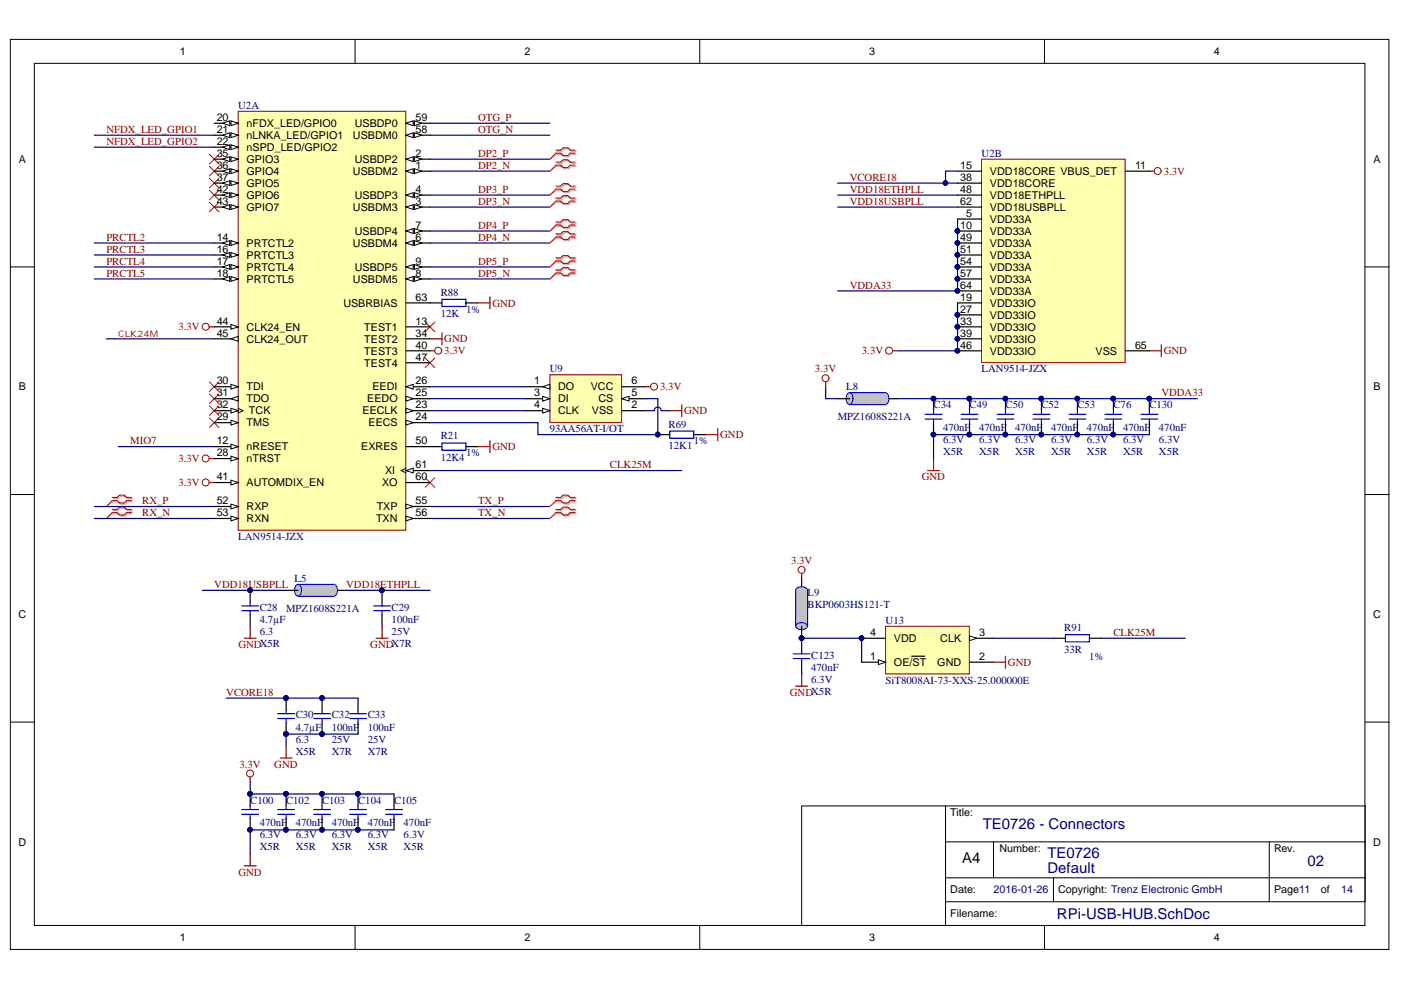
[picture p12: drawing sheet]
<svg xmlns="http://www.w3.org/2000/svg" width="297mm" height="210mm" viewBox="0 0 297 210" stroke-linecap="round" stroke-linejoin="round" font-family="sans-serif">
<defs><g id="words">
<g font-size="3.2" fill="#000080">
<text x="208.4" y="175.8">TE0726 - Connectors</text>
<text x="222.1" y="185.2">Default</text>
<text x="222.1" y="181.9">TE0726</text>
<text x="277.2" y="183.6">02</text>
<text x="224.1" y="194.8">RPi-USB-HUB.SchDoc</text>
</g>
<text font-size="3.2" x="204" y="182.9">A4</text>
<g font-size="2.3">
<text x="38.1" y="11.7">1</text>
<text x="111.2" y="11.7">2</text>
<text x="184.3" y="11.7">3</text>
<text x="257.4" y="11.7">4</text>
<text x="45.9" y="25.7">20</text>
<text x="45.9" y="28.2">21</text>
<text x="52.3" y="26.9">nFDX_LED/GPIO0</text>
<text x="52.3" y="29.5">nLNKA_LED/GPIO1</text>
<text x="74.8" y="29.5">USBDM0</text>
<text x="75.2" y="26.9">USBDP0</text>
<text x="88.1" y="28.2">58</text>
<text x="88.1" y="25.7">59</text>
<text x="4" y="34.5">A</text>
<text x="45.9" y="30.7">22</text>
<text x="45.9" y="33.3">35</text>
<text x="45.9" y="35.8">36</text>
<text x="52.3" y="32">nSPD_LED/GPIO2</text>
<text x="52.3" y="34.5">GPIO3</text>
<text x="75.2" y="34.5">USBDP2</text>
<text x="88.1" y="35.8">1</text>
<text x="88.1" y="33.3">2</text>
<text x="203.5" y="35.8">15</text>
<text x="240.6" y="35.8">11</text>
<text x="291.2" y="34.5">A</text>
<text x="45.9" y="38.3">37</text>
<text x="45.9" y="40.9">42</text>
<text x="52.3" y="37.1">GPIO4</text>
<text x="52.3" y="39.6">GPIO5</text>
<text x="74.8" y="37.1">USBDM2</text>
<text x="88.1" y="40.9">4</text>
<text x="203.5" y="38.3">38</text>
<text x="203.5" y="40.9">48</text>
<text x="209.9" y="37.1">VDD18CORE VBUS_DET</text>
<text x="209.9" y="39.6">VDD18CORE</text>
<text x="45.9" y="43.4">43</text>
<text x="52.3" y="42.2">GPIO6</text>
<text x="52.3" y="44.7">GPIO7</text>
<text x="74.8" y="44.7">USBDM3</text>
<text x="75.2" y="42.2">USBDP3</text>
<text x="88.1" y="43.4">3</text>
<text x="203.5" y="43.4">62</text>
<text x="204.8" y="46">5</text>
<text x="209.9" y="47.2">VDD33A</text>
<text x="209.9" y="42.2">VDD18ETHPLL</text>
<text x="209.9" y="44.7">VDD18USBPLL</text>
<text x="45.9" y="51">14</text>
<text x="45.9" y="53.6">16</text>
<text x="52.3" y="52.3">PRTCTL2</text>
<text x="74.8" y="52.3">USBDM4</text>
<text x="75.2" y="49.8">USBDP4</text>
<text x="88.1" y="51">6</text>
<text x="88.1" y="48.5">7</text>
<text x="203.5" y="48.5">10</text>
<text x="203.5" y="51">49</text>
<text x="203.5" y="53.6">51</text>
<text x="209.9" y="49.8">VDD33A</text>
<text x="209.9" y="52.3">VDD33A</text>
<text x="45.9" y="56.1">17</text>
<text x="45.9" y="58.7">18</text>
<text x="52.3" y="54.8">PRTCTL3</text>
<text x="52.3" y="57.4">PRTCTL4</text>
<text x="52.3" y="59.9">PRTCTL5</text>
<text x="74.8" y="59.9">USBDM5</text>
<text x="75.2" y="57.4">USBDP5</text>
<text x="88.1" y="58.7">8</text>
<text x="88.1" y="56.1">9</text>
<text x="203.5" y="56.1">54</text>
<text x="203.5" y="58.7">57</text>
<text x="209.9" y="54.8">VDD33A</text>
<text x="209.9" y="57.4">VDD33A</text>
<text x="209.9" y="59.9">VDD33A</text>
<text x="72.8" y="65">USBRBIAS</text>
<text x="88.1" y="63.7">63</text>
<text x="203.5" y="63.7">19</text>
<text x="203.5" y="61.2">64</text>
<text x="209.9" y="65">VDD33IO</text>
<text x="209.9" y="62.5">VDD33A</text>
<text x="45.9" y="68.8">44</text>
<text x="45.9" y="71.4">45</text>
<text x="52.3" y="70.1">CLK24_EN</text>
<text x="77.2" y="70.1">TEST1</text>
<text x="88.1" y="68.8">13</text>
<text x="88.1" y="71.4">34</text>
<text x="203.5" y="66.3">27</text>
<text x="203.5" y="68.8">33</text>
<text x="203.5" y="71.4">39</text>
<text x="209.9" y="67.6">VDD33IO</text>
<text x="209.9" y="70.1">VDD33IO</text>
<text x="52.3" y="72.6">CLK24_OUT</text>
<text x="77.2" y="72.6">TEST2</text>
<text x="77.2" y="75.2">TEST3</text>
<text x="77.2" y="77.7">TEST4</text>
<text x="88.1" y="73.9">40</text>
<text x="88.1" y="76.4">47</text>
<text x="203.5" y="73.9">46</text>
<text x="209.9" y="72.6">VDD33IO</text>
<text x="209.9" y="75.2">VDD33IO</text>
<text x="232.3" y="75.2">VSS</text>
<text x="240.6" y="73.9">65</text>
<text x="4" y="82.8">B</text>
<text x="45.9" y="81.5">30</text>
<text x="52.3" y="82.8">TDI</text>
<text x="79" y="82.8">EEDI</text>
<text x="88.1" y="81.5">26</text>
<text x="113.3" y="81.5">1</text>
<text x="118.4" y="82.8">DO</text>
<text x="125.2" y="82.8">VCC</text>
<text x="133.9" y="81.5">6</text>
<text x="291.2" y="82.8">B</text>
<text x="45.9" y="89.1">29</text>
<text x="45.9" y="84">31</text>
<text x="45.9" y="86.6">32</text>
<text x="52.3" y="85.3">TDO</text>
<text x="52.8" y="87.9">TCK</text>
<text x="76.9" y="87.9">EECLK</text>
<text x="77.9" y="85.3">EEDO</text>
<text x="88.1" y="86.6">23</text>
<text x="88.1" y="89.1">24</text>
<text x="88.1" y="84">25</text>
<text x="113.3" y="84">3</text>
<text x="113.3" y="86.6">4</text>
<text x="118.4" y="85.3">DI</text>
<text x="118.4" y="87.9">CLK</text>
<text x="125.5" y="87.9">VSS</text>
<text x="126.9" y="85.3">CS</text>
<text x="133.9" y="86.6">2</text>
<text x="133.9" y="84">5</text>
<text x="45.9" y="94.2">12</text>
<text x="52.3" y="95.5">nRESET</text>
<text x="52.3" y="90.4">TMS</text>
<text x="76.6" y="95.5">EXRES</text>
<text x="78.1" y="90.4">EECS</text>
<text x="88.1" y="94.2">50</text>
<text x="45.9" y="96.8">28</text>
<text x="45.9" y="101.8">41</text>
<text x="52.3" y="98">nTRST</text>
<text x="81.6" y="100.6">XI</text>
<text x="88.1" y="101.8">60</text>
<text x="88.1" y="99.3">61</text>
<text x="45.9" y="106.9">52</text>
<text x="52.3" y="103.1">AUTOMDIX_EN</text>
<text x="81" y="103.1">XO</text>
<text x="88.1" y="106.9">55</text>
<text x="45.9" y="109.4">53</text>
<text x="52.3" y="108.2">RXP</text>
<text x="52.3" y="110.7">RXN</text>
<text x="79.7" y="110.7">TXN</text>
<text x="79.9" y="108.2">TXP</text>
<text x="88.1" y="109.4">56</text>
<text x="3.9" y="131">C</text>
<text x="291.1" y="131">C</text>
<text x="184.5" y="134.8">4</text>
<text x="189.5" y="136.1">VDD</text>
<text x="199.4" y="136.1">CLK</text>
<text x="207.6" y="134.8">3</text>
<text x="184.5" y="139.9">1</text>
<text x="189.5" y="141.2">OE/ST</text>
<text x="198.7" y="141.2">GND</text>
<text x="207.6" y="139.9">2</text>
<text x="201.5" y="173">Title:</text>
<text x="3.9" y="179.3">D</text>
<text x="291.1" y="179.3">D</text>
<text x="211.9" y="180.6">Number:</text>
<text x="270.1" y="180.6">Rev.</text>
<text x="201.5" y="189.4">Date:</text>
<text x="224.4" y="189.4">Copyright: Trenz Electronic GmbH</text>
<text x="270.1" y="189.4">Page11</text>
<text x="280" y="189.4">of</text>
<text x="201.5" y="194.5">Filename:</text>
<text x="38.1" y="199.6">1</text>
<text x="111.2" y="199.6">2</text>
<text x="184.3" y="199.6">3</text>
<text x="257.4" y="199.6">4</text>
</g>
<g font-size="2.3" fill="#000080">
<text x="50.5" y="23.1">U2A</text>
<text x="208.1" y="33.3">U2B</text>
<text x="93.4" y="62.7">R88</text>
<text x="93.4" y="67.3">12K</text>
<text x="98.8" y="66.3">1%</text>
<text x="116.6" y="79">U9</text>
<text x="179.4" y="82.8">L8</text>
<text x="208.1" y="79">LAN9514-JZX</text>
<text x="177.6" y="89.1">MPZ1608S221A</text>
<text x="197.9" y="86.6">C34</text>
<text x="205.6" y="86.6">C49</text>
<text x="213.2" y="86.6">C50</text>
<text x="220.8" y="86.6">C52</text>
<text x="228.4" y="86.6">C53</text>
<text x="236.1" y="86.6">C76</text>
<text x="243.7" y="86.6">C130</text>
<text x="93.4" y="93.2">R21</text>
<text x="116.6" y="91.7">93AA56AT-I/OT</text>
<text x="141.7" y="90.6">R69</text>
<text x="141.7" y="95.2">12K1</text>
<text x="147.1" y="94.2">1%</text>
<text x="200" y="93.9">6.3V</text>
<text x="200" y="91.4">470nF</text>
<text x="207.6" y="93.9">6.3V</text>
<text x="207.6" y="91.4">470nF</text>
<text x="215.2" y="93.9">6.3V</text>
<text x="215.2" y="91.4">470nF</text>
<text x="222.8" y="93.9">6.3V</text>
<text x="222.8" y="91.4">470nF</text>
<text x="230.4" y="93.9">6.3V</text>
<text x="230.4" y="91.4">470nF</text>
<text x="238.1" y="93.9">6.3V</text>
<text x="238.1" y="91.4">470nF</text>
<text x="245.7" y="93.9">6.3V</text>
<text x="245.7" y="91.4">470nF</text>
<text x="93.4" y="97.7">12K4</text>
<text x="98.8" y="96.7">1%</text>
<text x="200" y="96.5">X5R</text>
<text x="207.6" y="96.5">X5R</text>
<text x="215.2" y="96.5">X5R</text>
<text x="222.8" y="96.5">X5R</text>
<text x="230.4" y="96.5">X5R</text>
<text x="238.1" y="96.5">X5R</text>
<text x="245.7" y="96.5">X5R</text>
<text x="50.5" y="114.5">LAN9514-JZX</text>
<text x="62.4" y="123.4">L5</text>
<text x="55.1" y="129.5">C28</text>
<text x="60.7" y="129.8">MPZ1608S221A</text>
<text x="83" y="129.5">C29</text>
<text x="171.2" y="126.4">L9</text>
<text x="171.2" y="129">BKP0603HS121-T</text>
<text x="55.1" y="134.6">6.3</text>
<text x="55.1" y="132.1">4.7µF</text>
<text x="83" y="134.6">25V</text>
<text x="83" y="132.1">100nF</text>
<text x="187.8" y="132.3">U13</text>
<text x="225.6" y="133.8">R91</text>
<text x="172" y="139.7">C123</text>
<text x="172" y="142.2">470nF</text>
<text x="225.6" y="138.4">33R</text>
<text x="231" y="139.9">1%</text>
<text x="172" y="144.7">6.3V</text>
<text x="187.8" y="145">SiT8008AI-73-XXS-25.000000E</text>
<text x="62.7" y="152.3">C30</text>
<text x="62.7" y="154.9">4.7µF</text>
<text x="70.3" y="152.3">C32</text>
<text x="70.3" y="154.9">100nF</text>
<text x="78" y="152.3">C33</text>
<text x="78" y="154.9">100nF</text>
<text x="62.7" y="157.4">6.3</text>
<text x="62.7" y="160">X5R</text>
<text x="70.3" y="157.4">25V</text>
<text x="70.3" y="160">X7R</text>
<text x="78" y="157.4">25V</text>
<text x="78" y="160">X7R</text>
<text x="53" y="170.4">C100</text>
<text x="60.7" y="170.4">C102</text>
<text x="68.3" y="170.4">C103</text>
<text x="75.9" y="170.4">C104</text>
<text x="83.5" y="170.4">C105</text>
<text x="55.1" y="177.7">6.3V</text>
<text x="55.1" y="175.2">470nF</text>
<text x="62.7" y="177.7">6.3V</text>
<text x="62.7" y="175.2">470nF</text>
<text x="70.3" y="177.7">6.3V</text>
<text x="70.3" y="175.2">470nF</text>
<text x="78" y="177.7">6.3V</text>
<text x="78" y="175.2">470nF</text>
<text x="85.6" y="177.7">6.3V</text>
<text x="85.6" y="175.2">470nF</text>
<text x="55.1" y="180.3">X5R</text>
<text x="62.7" y="180.3">X5R</text>
<text x="70.3" y="180.3">X5R</text>
<text x="78" y="180.3">X5R</text>
<text x="85.6" y="180.3">X5R</text>
<text x="210.7" y="189.4">2016-01-26</text>
<text x="284.3" y="189.4">14</text>
</g>
<g font-size="2.3" fill="#800000">
<text x="22.5" y="28.2">NFDX_LED_GPIO1</text>
<text x="101.4" y="25.7">OTG_P</text>
<text x="101.4" y="28.2">OTG_N</text>
<text x="22.5" y="30.7">NFDX_LED_GPIO2</text>
<text x="101.4" y="33.3">DP2_P</text>
<text x="101.4" y="35.8">DP2_N</text>
<text x="101.4" y="40.9">DP3_P</text>
<text x="180.2" y="40.9">VDD18ETHPLL</text>
<text x="180.2" y="38.3">VCORE18</text>
<text x="246.7" y="37.1">3.3V</text>
<text x="101.4" y="43.4">DP3_N</text>
<text x="180.2" y="43.4">VDD18USBPLL</text>
<text x="22.5" y="51">PRCTL2</text>
<text x="22.5" y="53.6">PRCTL3</text>
<text x="101.4" y="48.5">DP4_P</text>
<text x="101.4" y="51">DP4_N</text>
<text x="22.5" y="56.1">PRCTL4</text>
<text x="22.5" y="58.7">PRCTL5</text>
<text x="101.4" y="56.1">DP5_P</text>
<text x="101.4" y="58.7">DP5_N</text>
<text x="104.4" y="65">GND</text>
<text x="180.2" y="61.2">VDDA33</text>
<text x="37.8" y="70.1">3.3V</text>
<text x="94.2" y="72.6">GND</text>
<text x="94.2" y="75.1">3.3V</text>
<text x="182.7" y="75.1">3.3V</text>
<text x="246.7" y="75.1">GND</text>
<text x="140" y="82.8">3.3V</text>
<text x="172.8" y="79">3.3V</text>
<text x="145" y="87.9">GND</text>
<text x="246.2" y="84">VDDA33</text>
<text x="27.6" y="94.2">MIO7</text>
<text x="104.4" y="95.5">GND</text>
<text x="152.7" y="92.9">GND</text>
<text x="37.8" y="98">3.3V</text>
<text x="129.3" y="99.3">CLK25M</text>
<text x="195.4" y="101.8">GND</text>
<text x="30.2" y="106.9">RX_P</text>
<text x="37.8" y="103.1">3.3V</text>
<text x="101.4" y="106.9">TX_P</text>
<text x="30.2" y="109.4">RX_N</text>
<text x="101.4" y="109.4">TX_N</text>
<text x="167.7" y="119.6">3.3V</text>
<text x="45.4" y="124.7">VDD18USBPLL</text>
<text x="73.4" y="124.7">VDD18ETHPLL</text>
<text x="50.5" y="137.4">GNDX5R</text>
<text x="78.5" y="137.4">GNDX7R</text>
<text x="236.1" y="134.8">CLK25M</text>
<text x="213.7" y="141.2">GND</text>
<text x="48" y="147.5">VCORE18</text>
<text x="167.5" y="147.5">GNDX5R</text>
<text x="50.8" y="162.8">3.3V</text>
<text x="58.2" y="162.8">GND</text>
<text x="50.5" y="185.6">GND</text>
</g>
<text font-size="1.9" fill="#800000" x="25.1" y="71.5">CLK24M</text>
</g></defs>
<g fill="#fff" stroke="#000" stroke-width=".21">
<path d="M2.2 8.4h292.3v192.9h-292.3z"/>
<path d="M7.3 13.4h282.1v182.8h-282.1z"/>
</g>
<g fill="none" stroke="#000" stroke-width=".21">
<path d="M75.3 8.4v5M148.4 8.4v5M221.4 8.4v5M2.2 56.6h5.1M289.4 56.6h5.1M2.2 104.9h5.1M289.4 104.9h5.1M2.2 153.1h5.1M289.4 153.1h5.1M200.5 170.9h88.9v20.3h-88.9zM200.5 170.9h-30.5v25.4M200.5 178.5h88.9"/>
<path d="M210.6 178.5v7.6h-10.1M269.1 178.5v12.7M75.3 196.3v5.1M148.4 196.3v5.1M200.5 191.2v5.1M210.6 186.1h78.8M221.4 196.3v5.1M223.4 186.1v5.1"/>
</g>
<path d="M91.2 33.7h25.4M91.2 36.3h25.4M91.2 26.1h25.4M91.2 28.7h25.4M91.2 41.4h25.4M91.2 43.9h25.4M91.2 49h25.4M91.2 51.5h25.4M91.2 56.6h25.4M91.2 59.1h25.4M91.2 107.4h25.4M91.2 109.9h25.4" fill="none" stroke="#000080" stroke-width=".25"/>
<g fill="none" stroke="#d0a3a3" stroke-width=".25">
<path d="M118.1 32.1h1l.5-.5h1.1l.5 .5h1M118.1 32.7h1l.5 .5h1.1l.5-.5h1M118.1 34.6h1l.5-.5h1.1l.5 .5h1M118.1 35.3h1l.5 .5h1.1l.5-.5h1M118.1 39.7h1l.5-.5h1.1l.5 .5h1M118.1 40.3h1l.5 .6h1.1l.5-.6h1M118.1 42.3h1l.5-.6h1.1l.5 .6h1M118.1 42.9h1l.5 .5h1.1l.5-.5h1M118.1 47.3h1l.5-.5h1.1l.5 .5h1M118.1 48h1l.5 .5h1.1l.5-.5h1M118.1 49.9h1l.5-.5h1.1l.5 .5h1M118.1 50.5h1l.5 .5h1.1l.5-.5h1"/>
<path d="M118.1 55h1l.5-.6h1.1l.5 .6h1M118.1 55.6h1l.5 .5h1.1l.5-.5h1M118.1 57.5h1l.5-.5h1.1l.5 .5h1M118.1 58.1h1l.5 .5h1.1l.5-.5h1M24.1 105.7h1l.5-.5h1l.5 .5h1M24.1 106.4h1l.5 .5h1l.5-.5h1M24.1 108.3h1l.5-.5h1l.5 .5h1M24.1 108.9h1l.5 .5h1l.5-.5h1M118.1 105.7h1l.5-.5h1.1l.5 .5h1M118.1 106.4h1l.5 .5h1.1l.5-.5h1M118.1 108.3h1l.5-.5h1.1l.5 .5h1M118.1 108.9h1l.5 .5h1.1l.5-.5h1"/>
</g>
<path d="M118.1 32.7l-1.5 1M118.1 35.3l-1.5 1M118.1 40.3l-1.5 1.1M118.1 42.9l-1.5 1M118.1 48l-1.5 1M118.1 50.5l-1.5 1M118.1 55.6l-1.5 1M118.1 58.1l-1.5 1M24.1 106.4l-1.6 1M24.1 108.9l-1.6 1M118.1 106.4l-1.5 1M118.1 108.9l-1.5 1" fill="none" stroke="#d0a3a3" stroke-width=".21"/>
<g fill="none" stroke="#f00" stroke-width=".25">
<path d="M117.9 31.8h1l.5-.5h1l.5 .5h1M117.9 32.5h1l.5 .5h1l.5-.5h1M117.9 34.4h1l.5-.5h1l.5 .5h1M117.9 35h1l.5 .5h1l.5-.5h1M117.9 39.5h1l.5-.5h1l.5 .5h1M117.9 40.1h1l.5 .5h1l.5-.5h1M117.9 42h1l.5-.5h1l.5 .5h1M117.9 42.6h1l.5 .5h1l.5-.5h1M117.9 47.1h1l.5-.5h1l.5 .5h1M117.9 47.7h1l.5 .5h1l.5-.5h1M117.9 49.6h1l.5-.5h1l.5 .5h1M117.9 50.3h1l.5 .5h1l.5-.5h1"/>
<path d="M117.9 54.7h1l.5-.5h1l.5 .5h1M117.9 55.3h1l.5 .5h1l.5-.5h1M117.9 57.2h1l.5-.5h1l.5 .5h1M117.9 57.9h1l.5 .5h1l.5-.5h1M23.8 105.5h1l.5-.5h1l.6 .5h1M23.8 106.1h1l.5 .5h1l.6-.5h1M23.8 108h1l.5-.5h1l.6 .5h1M23.8 108.7h1l.5 .5h1l.6-.5h1M117.9 105.5h1l.5-.5h1l.5 .5h1M117.9 106.1h1l.5 .5h1l.5-.5h1M117.9 108h1l.5-.5h1l.5 .5h1M117.9 108.7h1l.5 .5h1l.5-.5h1"/>
</g>
<path d="M117.9 32.5l-1.3 1.2M117.9 35l-1.3 1.3M117.9 40.1l-1.3 1.3M117.9 42.6l-1.3 1.3M117.9 47.7l-1.3 1.3M117.9 50.3l-1.3 1.2M117.9 55.3l-1.3 1.3M117.9 57.9l-1.3 1.2M23.8 106.1l-1.3 1.3M23.8 108.7l-1.3 1.2M117.9 106.1l-1.3 1.3M117.9 108.7l-1.3 1.2" fill="none" stroke="#f00" stroke-width=".21"/>
<path d="M116.6 79.5h15.2v10.1h-15.2z" fill="#ffffb0" stroke="#800000" stroke-width=".21"/>
<path d="M111.5 82h5.1" fill="none" stroke="#000" stroke-width=".25"/>
<path d="M115.1 82l1.5-.5v1z" fill="#fff"/>
<path d="M115.1 82l1.5-.5v1z" fill="none" stroke="#000" stroke-width=".21"/>
<path d="M111.5 84.5h5.1M131.8 87.1h5.1" fill="none" stroke="#000" stroke-width=".25"/>
<path d="M115.1 84l1.5 .5-1.5 .5z" fill="#fff"/>
<path d="M115.1 84l1.5 .5-1.5 .5z" fill="none" stroke="#000" stroke-width=".21"/>
<path d="M111.5 87.1h5.1" fill="none" stroke="#000" stroke-width=".25"/>
<path d="M115.1 86.6l1.5 .5-1.5 .5z" fill="#fff"/>
<path d="M115.1 86.6l1.5 .5-1.5 .5z" fill="none" stroke="#000" stroke-width=".21"/>
<path d="M131.8 84.5h5.1" fill="none" stroke="#000" stroke-width=".25"/>
<path d="M131.8 84.5l1.6-.5v1z" fill="#fff"/>
<path d="M131.8 84.5l1.6-.5v1z" fill="none" stroke="#000" stroke-width=".21"/>
<path d="M91.2 94.7h2.5M98.8 94.7h2.5M131.8 82h5.1M70.8 125.2h2.6" fill="none" stroke="#000" stroke-width=".25"/>
<g fill="none" stroke="#000080" stroke-width=".25">
<path d="M20 28.7h25.4M20 31.2h25.4M203 36.3h-2.5v2.5M203 46.4v15.3h-25.4M22.5 71.8h22.9M25.1 94.7h20.3M91.2 87.1h20.3M91.2 84.5h20.3M91.2 82h20.3M91.2 99.8h53.3M136.9 84.5h2.6v7.7h-25.5v-2.6h-22.8M140.2 87.1a.74 .74 0 0 0-.8-.8 .74 .74 0 0 0-.7 .8h-1.8"/>
<path d="M140.2 87.1h1.8"/>
</g>
<path d="M101.3 64.2h2.6M103.9 63v2.5M243.7 74.4h2.5M246.2 73.1v2.5M101.3 94.7h2.6M103.9 93.4v2.6M142 87.1h2.5M144.5 85.8v2.5" fill="none" stroke="#800000" stroke-width=".25"/>
<g fill="#000080" stroke="#000080" stroke-width=".21">
<circle cx="200.4" cy="38.8" r=".48"/>
<circle cx="139.4" cy="92.1" r=".48"/>
<circle cx="203" cy="61.7" r=".48"/>
<circle cx="203" cy="59.1" r=".48"/>
<circle cx="203" cy="56.6" r=".48"/>
<circle cx="203" cy="54" r=".48"/>
<circle cx="203" cy="51.5" r=".48"/>
<circle cx="203" cy="49" r=".48"/>
</g>
<path d="M93.7 93.9h5.1v1.6h-5.1z" fill="none" stroke="#00f" stroke-width=".25"/>
<path d="M44.4 32.7l2 2.1M44.4 35.3l2 2M44.4 37.8l2 2M46.4 32.7l-2 2.1M46.4 35.3l-2 2M46.4 37.8l-2 2M44.4 40.3l2 2.1M44.4 42.9l2 2M46.4 40.3l-2 2.1M46.4 42.9l-2 2M90.2 101.3l2 2M92.2 101.3l-2 2" fill="none" stroke="#f00" stroke-width=".21"/>
<path d="M70.5 124l.3-.1a1.42 1.42 0 0 1 0 2.5 1.46 1.46 0 0 1-.3-2.4z" fill="#c0c0c0" stroke="#00f" stroke-width=".21"/>
<path d="M63.2 123.9h7.6v2.5h-7.6z" fill="#c0c0c0" stroke="#c0c0c0" stroke-width=".21"/>
<path d="M62.9 124l.3-.1a1.42 1.42 0 0 1 0 2.5 1.46 1.46 0 0 1-.3-2.4z" fill="#c0c0c0" stroke="#00f" stroke-width=".21"/>
<path d="M187.8 84.5h2.5M53 125.2v2.5M53 130.2v2.6M60.7 125.2h2.5M81 125.2v2.5M81 130.2v2.6" fill="none" stroke="#000" stroke-width=".25"/>
<path d="M63.2 123.9h7.6M63.2 126.4h7.6" fill="none" stroke="#00f" stroke-width=".21"/>
<path d="M196.7 99.8h2.5M197.9 97.2v2.6M51.8 135.3h2.5M53 132.8v2.5M79.7 135.3h2.6M81 132.8v2.5M51.8 183.6h2.5M53 181v2.6" fill="none" stroke="#800000" stroke-width=".25"/>
<path d="M175.1 82v2.5h2.5" fill="none" stroke="#000080" stroke-width=".25"/>
<g fill="#000080" stroke="#000080" stroke-width=".21">
<circle cx="81" cy="125.1" r=".49"/>
<circle cx="53" cy="125.1" r=".48"/>
</g>
<path d="M51.3 129.5h3.5M51.3 128.5h3.5M53 127.7v.8M53 129.5v.7M79.2 129.5h3.6M79.2 128.5h3.6M81 127.7v.8M81 129.5v.7" fill="none" stroke="#00f" stroke-width=".25"/>
<path d="M187.5 83.4l.2-.1a1.42 1.42 0 0 1 0 2.5 1.46 1.46 0 0 1-.2-2.4z" fill="#c0c0c0" stroke="#00f" stroke-width=".21"/>
<path d="M180.1 83.3h7.6v2.5h-7.6z" fill="#c0c0c0" stroke="#c0c0c0" stroke-width=".21"/>
<path d="M179.8 83.4l.3-.1a1.42 1.42 0 0 1 0 2.5 1.46 1.46 0 0 1-.3-2.4z" fill="#c0c0c0" stroke="#00f" stroke-width=".21"/>
<g fill="none" stroke="#000" stroke-width=".25">
<path d="M91.2 64.2h2.5M98.8 64.2h2.5M139.5 92.2h2.5M147.1 92.2h2.5M177.6 84.5h2.5M170 122.6v2.6M170 135.3v2.6M60.7 148v2.6M60.7 153.1v2.5M68.3 148v2.6M68.3 153.1v2.5M75.9 148v2.6"/>
<path d="M75.9 153.1v2.5M170 140.4v2.5"/>
</g>
<path d="M180.1 83.3h7.7M180.1 85.8h7.7" fill="none" stroke="#00f" stroke-width=".21"/>
<g fill="#000080" stroke="#000080" stroke-width=".21">
<circle cx="60.6" cy="148" r=".49"/>
<circle cx="60.6" cy="155.6" r=".49"/>
<circle cx="68.3" cy="148" r=".48"/>
<circle cx="68.3" cy="155.6" r=".48"/>
<circle cx="203" cy="74.4" r=".48"/>
<circle cx="203" cy="71.8" r=".48"/>
<circle cx="203" cy="69.3" r=".48"/>
<circle cx="203" cy="66.7" r=".48"/>
<circle cx="53" cy="125.1" r=".48"/>
<circle cx="81" cy="125.1" r=".49"/>
<circle cx="139.4" cy="92.1" r=".48"/>
<circle cx="182.7" cy="135.3" r=".48"/>
<circle cx="169.9" cy="135.3" r=".48"/>
</g>
<g fill="none" stroke="#00f" stroke-width=".25">
<path d="M93.7 63.5h5.1v1.5h-5.1zM142 91.4h5.1v1.5h-5.1zM168.2 139.6h3.5M168.2 138.6h3.5M170 137.9v.7M170 139.6v.8M58.9 152.3h3.5M58.9 151.3h3.5M60.7 150.6v.7M60.7 152.3v.8M66.5 152.3h3.6M66.5 151.3h3.6"/>
<path d="M68.3 150.6v.7M68.3 152.3v.8M74.1 152.3h3.6M74.1 151.3h3.6M75.9 150.6v.7M75.9 152.3v.8"/>
</g>
<g fill="none" stroke="#800000" stroke-width=".25">
<path d="M243.7 36.3h1M44.4 69.3h1M91.2 74.4h1M91.2 71.8h2.5M93.7 70.6v2.5M189.3 74.4h1M44.4 97.2h1M136.9 82h1M149.6 92.2h2.6M152.2 90.9v2.5M175.1 81v1M44.4 102.3h1"/>
<path d="M170 121.6v1M213.2 139.1v2.6M60.7 158.2v2.5M168.7 145.5h2.5M170 142.9v2.6M210.6 140.4h2.6M53 164.8v1M59.4 160.7h2.5"/>
</g>
<path d="M177.6 41.4h25.4M177.6 43.9h25.4M203 64.2v10.2h-12.7M42.9 125.2h17.8M73.4 125.2h17.8M170 135.3h12.7v5.1M48 148h27.9M75.9 155.6h-15.2v2.6" fill="none" stroke="#000080" stroke-width=".25"/>
<g fill="none" stroke="#800000" stroke-width=".21">
<circle cx="245.4" cy="36.3" r=".74"/>
<circle cx="43.6" cy="69.3" r=".74"/>
<circle cx="92.9" cy="74.3" r=".74"/>
<circle cx="188.5" cy="74.4" r=".74"/>
<circle cx="43.6" cy="97.2" r=".74"/>
<circle cx="138.7" cy="82" r=".74"/>
<circle cx="175" cy="80.2" r=".74"/>
<circle cx="43.6" cy="102.3" r=".74"/>
<circle cx="169.9" cy="120.8" r=".74"/>
<circle cx="53" cy="164" r=".74"/>
</g>
<path d="M90.2 68.3l2 2M90.2 75.9l2 2M92.2 68.3l-2 2M92.2 75.9l-2 2M44.4 81l2 2M44.4 83.5l2 2.1M44.4 86.1l2 2M44.4 88.6l2 2M46.4 81l-2 2M46.4 83.5l-2 2.1M46.4 86.1l-2 2M46.4 88.6l-2 2" fill="none" stroke="#f00" stroke-width=".21"/>
<path d="M168.8 124.9a1.53 1.53 0 0 1 2.4 .2 1.42 1.42 0 0 1-2.5 0z" fill="#c0c0c0" stroke="#00f" stroke-width=".21"/>
<path d="M168.7 125.2h2.5v7.5h-2.5z" fill="#c0c0c0" stroke="#c0c0c0" stroke-width=".21"/>
<path d="M168.8 132.5a1.53 1.53 0 0 1 2.4 .3 1.42 1.42 0 0 1-2.5 0z" fill="#c0c0c0" stroke="#00f" stroke-width=".21"/>
<path d="M170 132.8v2.5M223.4 135.3h2.5M231 135.3h2.5" fill="none" stroke="#000" stroke-width=".25"/>
<circle cx="169.9" cy="135.3" r=".48" fill="#000080" stroke="#000080" stroke-width=".21"/>
<path d="M168.7 125.2v7.6M171.2 125.2v7.6" fill="none" stroke="#00f" stroke-width=".21"/>
<path d="M225.9 134.6h5.1v1.5h-5.1z" fill="none" stroke="#00f" stroke-width=".25"/>
<path d="M210.6 135.3h12.8M233.5 135.3h17.8" fill="none" stroke="#000080" stroke-width=".25"/>
<path d="M187.8 132.8h17.7v10.1h-17.7z" fill="#ffffb0" stroke="#800000" stroke-width=".21"/>
<path d="M182.7 140.4h5.1" fill="none" stroke="#000" stroke-width=".25"/>
<path d="M186.2 139.9l1.6 .5-1.6 .5z" fill="#fff"/>
<path d="M186.2 139.9l1.6 .5-1.6 .5z" fill="none" stroke="#000" stroke-width=".21"/>
<path d="M193.3 139.1h1.4M194.8 139.1h1.3M205.6 135.3h5M205.6 140.4h5" fill="none" stroke="#000" stroke-width=".25"/>
<path d="M205.6 134.8l1.5 .5-1.5 .5z" fill="#fff"/>
<path d="M205.6 134.8l1.5 .5-1.5 .5z" fill="none" stroke="#000" stroke-width=".21"/>
<g fill="none" stroke="#000" stroke-width=".25">
<path d="M197.9 84.5v2.6M197.9 89.6v2.6M205.6 84.5v2.6M205.6 89.6v2.6M213.2 84.5v2.6M213.2 89.6v2.6M220.8 84.5v2.6M220.8 89.6v2.6M228.4 84.5v2.6M228.4 89.6v2.6M236.1 84.5v2.6M236.1 89.6v2.6"/>
<path d="M243.7 84.5v2.6M243.7 89.6v2.6M182.7 135.3h5.1M53 168.3v2.6M53 173.4v2.6M60.7 168.3v2.6M60.7 173.4v2.6M68.3 168.3v2.6M68.3 173.4v2.6M75.9 168.3v2.6M75.9 173.4v2.6M83.5 168.3v2.6"/>
<path d="M83.5 173.4v2.6"/>
</g>
<g fill="#000080" stroke="#000080" stroke-width=".21">
<circle cx="182.7" cy="135.3" r=".48"/>
<circle cx="53" cy="175.9" r=".48"/>
<circle cx="53" cy="168.3" r=".48"/>
<circle cx="60.6" cy="175.9" r=".49"/>
<circle cx="60.6" cy="168.3" r=".49"/>
<circle cx="68.3" cy="175.9" r=".48"/>
<circle cx="68.3" cy="168.3" r=".48"/>
<circle cx="75.9" cy="175.9" r=".49"/>
<circle cx="75.9" cy="168.3" r=".49"/>
<circle cx="197.9" cy="92.1" r=".48"/>
<circle cx="197.9" cy="84.5" r=".48"/>
<circle cx="205.5" cy="92.1" r=".49"/>
<circle cx="205.5" cy="84.5" r=".49"/>
<circle cx="213.2" cy="92.1" r=".48"/>
<circle cx="213.2" cy="84.5" r=".48"/>
<circle cx="220.8" cy="92.1" r=".49"/>
<circle cx="220.8" cy="84.5" r=".49"/>
<circle cx="228.4" cy="92.1" r=".48"/>
<circle cx="228.4" cy="84.5" r=".48"/>
<circle cx="236" cy="92.1" r=".49"/>
<circle cx="236" cy="84.5" r=".49"/>
<circle cx="243.7" cy="84.5" r=".48"/>
</g>
<path d="M20 51.5h25.4M20 54.1h25.4M20 56.6h25.4M20 59.1h25.4M190.3 84.5h63.6M243.7 92.2h-45.8v5M20 109.9h25.4M20 107.4h25.4M53 165.8v2.5h30.5M83.5 176h-30.5v5" fill="none" stroke="#000080" stroke-width=".25"/>
<g fill="none" stroke="#00f" stroke-width=".25">
<path d="M196.2 87.8h3.5M196.2 88.9h3.5M197.9 87.1v.7M197.9 88.9v.7M203.8 87.8h3.5M203.8 88.9h3.5M205.6 87.1v.7M205.6 88.9v.7M211.4 87.8h3.6M211.4 88.9h3.6M213.2 87.1v.7M213.2 88.9v.7"/>
<path d="M219 87.8h3.6M219 88.9h3.6M220.8 87.1v.7M220.8 88.9v.7M226.7 87.8h3.5M226.7 88.9h3.5M228.4 87.1v.7M228.4 88.9v.7M234.3 87.8h3.5M234.3 88.9h3.5M236.1 87.1v.7M236.1 88.9v.7"/>
<path d="M241.9 87.8h3.6M241.9 88.9h3.6M243.7 87.1v.7M243.7 88.9v.7M51.3 171.6h3.5M51.3 172.7h3.5M53 170.9v.7M53 172.7v.7M58.9 171.6h3.5M58.9 172.7h3.5M60.7 170.9v.7M60.7 172.7v.7"/>
<path d="M66.5 171.6h3.6M66.5 172.7h3.6M68.3 170.9v.7M68.3 172.7v.7M74.1 171.6h3.6M74.1 172.7h3.6M75.9 170.9v.7M75.9 172.7v.7M81.8 171.6h3.5M81.8 172.7h3.5M83.5 170.9v.7M83.5 172.7v.7"/>
</g>
<path d="M50.5 23.6h35.5v88.8h-35.5z" fill="#ffffb0" stroke="#800000" stroke-width=".21"/>
<path d="M86.1 36.3h5.1" fill="none" stroke="#000" stroke-width=".25"/>
<path d="M86.1 36.3l1.5-.5v1z" fill="#fff"/>
<path d="M86.1 36.3l1.5-.5v1z" fill="none" stroke="#000" stroke-width=".21"/>
<path d="M87.9 35.8l1.5 .5-1.5 .5z" fill="#fff"/>
<path d="M87.9 35.8l1.5 .5-1.5 .5z" fill="none" stroke="#000" stroke-width=".21"/>
<path d="M86.1 33.7h5.1" fill="none" stroke="#000" stroke-width=".25"/>
<path d="M86.1 33.7l1.5-.5v1.1z" fill="#fff"/>
<path d="M86.1 33.7l1.5-.5v1.1z" fill="none" stroke="#000" stroke-width=".21"/>
<path d="M87.9 33.2l1.5 .5-1.5 .6z" fill="#fff"/>
<path d="M87.9 33.2l1.5 .5-1.5 .6z" fill="none" stroke="#000" stroke-width=".21"/>
<path d="M86.1 43.9h5.1" fill="none" stroke="#000" stroke-width=".25"/>
<path d="M86.1 43.9l1.5-.5v1z" fill="#fff"/>
<path d="M86.1 43.9l1.5-.5v1z" fill="none" stroke="#000" stroke-width=".21"/>
<path d="M87.9 43.4l1.5 .5-1.5 .5z" fill="#fff"/>
<path d="M87.9 43.4l1.5 .5-1.5 .5z" fill="none" stroke="#000" stroke-width=".21"/>
<path d="M86.1 41.4h5.1" fill="none" stroke="#000" stroke-width=".25"/>
<path d="M86.1 41.4l1.5-.5v1z" fill="#fff"/>
<path d="M86.1 41.4l1.5-.5v1z" fill="none" stroke="#000" stroke-width=".21"/>
<path d="M87.9 40.9l1.5 .5-1.5 .5z" fill="#fff"/>
<path d="M87.9 40.9l1.5 .5-1.5 .5z" fill="none" stroke="#000" stroke-width=".21"/>
<path d="M86.1 51.5h5.1" fill="none" stroke="#000" stroke-width=".25"/>
<path d="M86.1 51.5l1.5-.5v1z" fill="#fff"/>
<path d="M86.1 51.5l1.5-.5v1z" fill="none" stroke="#000" stroke-width=".21"/>
<path d="M87.9 51l1.5 .5-1.5 .5z" fill="#fff"/>
<path d="M87.9 51l1.5 .5-1.5 .5z" fill="none" stroke="#000" stroke-width=".21"/>
<path d="M86.1 49h5.1" fill="none" stroke="#000" stroke-width=".25"/>
<path d="M86.1 49l1.5-.5v1z" fill="#fff"/>
<path d="M86.1 49l1.5-.5v1z" fill="none" stroke="#000" stroke-width=".21"/>
<path d="M87.9 48.5l1.5 .5-1.5 .5z" fill="#fff"/>
<path d="M87.9 48.5l1.5 .5-1.5 .5z" fill="none" stroke="#000" stroke-width=".21"/>
<path d="M86.1 59.1h5.1" fill="none" stroke="#000" stroke-width=".25"/>
<path d="M86.1 59.1l1.5-.5v1z" fill="#fff"/>
<path d="M86.1 59.1l1.5-.5v1z" fill="none" stroke="#000" stroke-width=".21"/>
<path d="M87.9 58.6l1.5 .5-1.5 .5z" fill="#fff"/>
<path d="M87.9 58.6l1.5 .5-1.5 .5z" fill="none" stroke="#000" stroke-width=".21"/>
<path d="M86.1 56.6h5.1" fill="none" stroke="#000" stroke-width=".25"/>
<path d="M86.1 56.6l1.5-.5v1z" fill="#fff"/>
<path d="M86.1 56.6l1.5-.5v1z" fill="none" stroke="#000" stroke-width=".21"/>
<path d="M87.9 56.1l1.5 .5-1.5 .5z" fill="#fff"/>
<path d="M87.9 56.1l1.5 .5-1.5 .5z" fill="none" stroke="#000" stroke-width=".21"/>
<path d="M45.4 94.7h5.1" fill="none" stroke="#000" stroke-width=".25"/>
<path d="M49 94.2l1.5 .5-1.5 .5z" fill="#fff"/>
<path d="M49 94.2l1.5 .5-1.5 .5z" fill="none" stroke="#000" stroke-width=".21"/>
<path d="M45.4 51.5h5.1M86.1 69.3h5.1" fill="none" stroke="#000" stroke-width=".25"/>
<path d="M49 51l1.5 .5-1.5 .5z" fill="#fff"/>
<path d="M49 51l1.5 .5-1.5 .5z" fill="none" stroke="#000" stroke-width=".21"/>
<path d="M47.2 51.5l1.5-.5v1z" fill="#fff"/>
<path d="M47.2 51.5l1.5-.5v1z" fill="none" stroke="#000" stroke-width=".21"/>
<path d="M45.4 54.1h5.1" fill="none" stroke="#000" stroke-width=".25"/>
<path d="M49 53.6l1.5 .5-1.5 .5z" fill="#fff"/>
<path d="M49 53.6l1.5 .5-1.5 .5z" fill="none" stroke="#000" stroke-width=".21"/>
<path d="M47.2 54.1l1.5-.5v1z" fill="#fff"/>
<path d="M47.2 54.1l1.5-.5v1z" fill="none" stroke="#000" stroke-width=".21"/>
<path d="M45.4 56.6h5.1" fill="none" stroke="#000" stroke-width=".25"/>
<path d="M49 56.1l1.5 .5-1.5 .5z" fill="#fff"/>
<path d="M49 56.1l1.5 .5-1.5 .5z" fill="none" stroke="#000" stroke-width=".21"/>
<path d="M47.2 56.6l1.5-.5v1z" fill="#fff"/>
<path d="M47.2 56.6l1.5-.5v1z" fill="none" stroke="#000" stroke-width=".21"/>
<path d="M45.4 59.1h5.1" fill="none" stroke="#000" stroke-width=".25"/>
<path d="M49 58.6l1.5 .5-1.5 .5z" fill="#fff"/>
<path d="M49 58.6l1.5 .5-1.5 .5z" fill="none" stroke="#000" stroke-width=".21"/>
<path d="M47.2 59.1l1.5-.5v1z" fill="#fff"/>
<path d="M47.2 59.1l1.5-.5v1z" fill="none" stroke="#000" stroke-width=".21"/>
<path d="M45.4 26.1h5.1" fill="none" stroke="#000" stroke-width=".25"/>
<path d="M49 25.6l1.5 .5-1.5 .5z" fill="#fff"/>
<path d="M49 25.6l1.5 .5-1.5 .5z" fill="none" stroke="#000" stroke-width=".21"/>
<path d="M47.2 26.1l1.5-.5v1z" fill="#fff"/>
<path d="M47.2 26.1l1.5-.5v1z" fill="none" stroke="#000" stroke-width=".21"/>
<path d="M45.4 28.7h5.1" fill="none" stroke="#000" stroke-width=".25"/>
<path d="M49 28.2l1.5 .5-1.5 .5z" fill="#fff"/>
<path d="M49 28.2l1.5 .5-1.5 .5z" fill="none" stroke="#000" stroke-width=".21"/>
<path d="M47.2 28.7l1.5-.5v1z" fill="#fff"/>
<path d="M47.2 28.7l1.5-.5v1z" fill="none" stroke="#000" stroke-width=".21"/>
<path d="M45.4 31.2h5.1" fill="none" stroke="#000" stroke-width=".25"/>
<path d="M49 30.7l1.5 .5-1.5 .5z" fill="#fff"/>
<path d="M49 30.7l1.5 .5-1.5 .5z" fill="none" stroke="#000" stroke-width=".21"/>
<path d="M47.2 31.2l1.5-.5v1z" fill="#fff"/>
<path d="M47.2 31.2l1.5-.5v1z" fill="none" stroke="#000" stroke-width=".21"/>
<path d="M86.1 87.1h5.1" fill="none" stroke="#000" stroke-width=".25"/>
<path d="M86.1 86.6l1.5 .5-1.5 .5z" fill="#fff"/>
<path d="M86.1 86.6l1.5 .5-1.5 .5z" fill="none" stroke="#000" stroke-width=".21"/>
<path d="M86.1 89.6h5.1" fill="none" stroke="#000" stroke-width=".25"/>
<path d="M86.1 89.1l1.5 .5-1.5 .5z" fill="#fff"/>
<path d="M86.1 89.1l1.5 .5-1.5 .5z" fill="none" stroke="#000" stroke-width=".21"/>
<path d="M86.1 84.5h5.1" fill="none" stroke="#000" stroke-width=".25"/>
<path d="M86.1 84l1.5 .5-1.5 .5z" fill="#fff"/>
<path d="M86.1 84l1.5 .5-1.5 .5z" fill="none" stroke="#000" stroke-width=".21"/>
<path d="M86.1 82h5.1" fill="none" stroke="#000" stroke-width=".25"/>
<path d="M86.1 82l1.5-.5v1z" fill="#fff"/>
<path d="M86.1 82l1.5-.5v1z" fill="none" stroke="#000" stroke-width=".21"/>
<path d="M45.4 97.2h5.1" fill="none" stroke="#000" stroke-width=".25"/>
<path d="M49 96.7l1.5 .5-1.5 .5z" fill="#fff"/>
<path d="M49 96.7l1.5 .5-1.5 .5z" fill="none" stroke="#000" stroke-width=".21"/>
<path d="M45.4 89.6h5.1" fill="none" stroke="#000" stroke-width=".25"/>
<path d="M49 89.1l1.5 .5-1.5 .5z" fill="#fff"/>
<path d="M49 89.1l1.5 .5-1.5 .5z" fill="none" stroke="#000" stroke-width=".21"/>
<path d="M45.4 82h5.1" fill="none" stroke="#000" stroke-width=".25"/>
<path d="M49 81.5l1.5 .5-1.5 .5z" fill="#fff"/>
<path d="M49 81.5l1.5 .5-1.5 .5z" fill="none" stroke="#000" stroke-width=".21"/>
<path d="M45.4 84.5h5.1" fill="none" stroke="#000" stroke-width=".25"/>
<path d="M49 84.5l1.5-.5v1z" fill="#fff"/>
<path d="M49 84.5l1.5-.5v1zM50.5 86.6l1 .5-1 .5" fill="none" stroke="#000" stroke-width=".21"/>
<path d="M45.4 87.1h5.1" fill="none" stroke="#000" stroke-width=".25"/>
<path d="M49 86.6l1.5 .5-1.5 .5z" fill="#fff"/>
<path d="M49 86.6l1.5 .5-1.5 .5z" fill="none" stroke="#000" stroke-width=".21"/>
<path d="M45.4 33.7h5.1M86.1 71.8h5.1" fill="none" stroke="#000" stroke-width=".25"/>
<path d="M49 33.2l1.5 .5-1.5 .6z" fill="#fff"/>
<path d="M49 33.2l1.5 .5-1.5 .6z" fill="none" stroke="#000" stroke-width=".21"/>
<path d="M47.2 33.7l1.5-.5v1.1z" fill="#fff"/>
<path d="M47.2 33.7l1.5-.5v1.1z" fill="none" stroke="#000" stroke-width=".21"/>
<path d="M45.4 36.3h5.1" fill="none" stroke="#000" stroke-width=".25"/>
<path d="M49 35.8l1.5 .5-1.5 .5z" fill="#fff"/>
<path d="M49 35.8l1.5 .5-1.5 .5z" fill="none" stroke="#000" stroke-width=".21"/>
<path d="M47.2 36.3l1.5-.5v1z" fill="#fff"/>
<path d="M47.2 36.3l1.5-.5v1z" fill="none" stroke="#000" stroke-width=".21"/>
<path d="M45.4 38.8h5.1" fill="none" stroke="#000" stroke-width=".25"/>
<path d="M49 38.3l1.5 .5-1.5 .5z" fill="#fff"/>
<path d="M49 38.3l1.5 .5-1.5 .5z" fill="none" stroke="#000" stroke-width=".21"/>
<path d="M47.2 38.8l1.5-.5v1z" fill="#fff"/>
<path d="M47.2 38.8l1.5-.5v1z" fill="none" stroke="#000" stroke-width=".21"/>
<path d="M86.1 74.4h5.1M45.4 102.3h5.1" fill="none" stroke="#000" stroke-width=".25"/>
<path d="M49 101.8l1.5 .5-1.5 .5z" fill="#fff"/>
<path d="M49 101.8l1.5 .5-1.5 .5z" fill="none" stroke="#000" stroke-width=".21"/>
<path d="M45.4 41.4h5.1" fill="none" stroke="#000" stroke-width=".25"/>
<path d="M49 40.9l1.5 .5-1.5 .5z" fill="#fff"/>
<path d="M49 40.9l1.5 .5-1.5 .5z" fill="none" stroke="#000" stroke-width=".21"/>
<path d="M47.2 41.4l1.5-.5v1z" fill="#fff"/>
<path d="M47.2 41.4l1.5-.5v1z" fill="none" stroke="#000" stroke-width=".21"/>
<path d="M45.4 43.9h5.1" fill="none" stroke="#000" stroke-width=".25"/>
<path d="M49 43.4l1.5 .5-1.5 .5z" fill="#fff"/>
<path d="M49 43.4l1.5 .5-1.5 .5z" fill="none" stroke="#000" stroke-width=".21"/>
<path d="M47.2 43.9l1.5-.5v1z" fill="#fff"/>
<path d="M47.2 43.9l1.5-.5v1z" fill="none" stroke="#000" stroke-width=".21"/>
<path d="M45.4 69.3h5.1" fill="none" stroke="#000" stroke-width=".25"/>
<path d="M49 68.8l1.5 .5-1.5 .5z" fill="#fff"/>
<path d="M49 68.8l1.5 .5-1.5 .5z" fill="none" stroke="#000" stroke-width=".21"/>
<path d="M45.4 71.8h5.1" fill="none" stroke="#000" stroke-width=".25"/>
<path d="M49 71.8l1.5-.5v1z" fill="#fff"/>
<path d="M49 71.8l1.5-.5v1z" fill="none" stroke="#000" stroke-width=".21"/>
<path d="M86.1 76.9h5.1M86.1 94.7h5.1M45.4 107.4h5.1" fill="none" stroke="#000" stroke-width=".25"/>
<path d="M49 106.9l1.5 .5-1.5 .5z" fill="#fff"/>
<path d="M49 106.9l1.5 .5-1.5 .5z" fill="none" stroke="#000" stroke-width=".21"/>
<path d="M45.4 109.9h5.1" fill="none" stroke="#000" stroke-width=".25"/>
<path d="M49 109.4l1.5 .5-1.5 .5z" fill="#fff"/>
<path d="M49 109.4l1.5 .5-1.5 .5z" fill="none" stroke="#000" stroke-width=".21"/>
<path d="M86.1 107.4h5.1" fill="none" stroke="#000" stroke-width=".25"/>
<path d="M86.1 106.9l1.5 .5-1.5 .5z" fill="#fff"/>
<path d="M86.1 106.9l1.5 .5-1.5 .5z" fill="none" stroke="#000" stroke-width=".21"/>
<path d="M86.1 109.9h5.1" fill="none" stroke="#000" stroke-width=".25"/>
<path d="M86.1 109.4l1.5 .5-1.5 .5z" fill="#fff"/>
<path d="M86.1 109.4l1.5 .5-1.5 .5z" fill="none" stroke="#000" stroke-width=".21"/>
<path d="M86.1 28.7h5.1" fill="none" stroke="#000" stroke-width=".25"/>
<path d="M86.1 28.7l1.5-.5v1z" fill="#fff"/>
<path d="M86.1 28.7l1.5-.5v1z" fill="none" stroke="#000" stroke-width=".21"/>
<path d="M87.9 28.2l1.5 .5-1.5 .5z" fill="#fff"/>
<path d="M87.9 28.2l1.5 .5-1.5 .5z" fill="none" stroke="#000" stroke-width=".21"/>
<path d="M86.1 26.1h5.1" fill="none" stroke="#000" stroke-width=".25"/>
<path d="M86.1 26.1l1.5-.5v1z" fill="#fff"/>
<path d="M86.1 26.1l1.5-.5v1z" fill="none" stroke="#000" stroke-width=".21"/>
<path d="M87.9 25.6l1.5 .5-1.5 .5z" fill="#fff"/>
<path d="M87.9 25.6l1.5 .5-1.5 .5zM86.1 99.3l-1 .5 1 .5" fill="none" stroke="#000" stroke-width=".21"/>
<path d="M86.1 99.8h5.1M86.1 102.3h5.1" fill="none" stroke="#000" stroke-width=".25"/>
<path d="M86.1 99.8l1.5-.5v1z" fill="#fff"/>
<path d="M86.1 99.8l1.5-.5v1z" fill="none" stroke="#000" stroke-width=".21"/>
<path d="M86.1 64.2h5.1" fill="none" stroke="#000" stroke-width=".25"/>
<path d="M177.6 38.8h25.4" fill="none" stroke="#000080" stroke-width=".25"/>
<circle cx="200.4" cy="38.8" r=".48" fill="#000080" stroke="#000080" stroke-width=".21"/>
<path d="M208.1 33.7h30.5v43.2h-30.5z" fill="#ffffb0" stroke="#800000" stroke-width=".21"/>
<g fill="none" stroke="#000" stroke-width=".25">
<path d="M203 36.3h5.1M203 38.8h5.1M238.6 36.3h5.1M203 46.4h5.1M203 49h5.1M203 41.4h5.1M203 51.5h5.1M203 54.1h5.1M203 56.6h5.1M203 59.1h5.1M203 43.9h5.1M203 64.2h5.1"/>
<path d="M203 66.8h5.1M203 69.3h5.1M203 71.8h5.1M203 74.4h5.1M203 61.7h5.1M238.6 74.4h5.1"/>
</g>
<g fill="#000080" stroke="#000080" stroke-width=".21">
<circle cx="203" cy="49" r=".48"/>
<circle cx="203" cy="66.7" r=".48"/>
<circle cx="203" cy="69.3" r=".48"/>
<circle cx="203" cy="71.8" r=".48"/>
<circle cx="203" cy="74.4" r=".48"/>
<circle cx="203" cy="51.5" r=".48"/>
<circle cx="203" cy="54" r=".48"/>
<circle cx="203" cy="56.6" r=".48"/>
<circle cx="203" cy="59.1" r=".48"/>
<circle cx="203" cy="61.7" r=".48"/>
</g>
<use href="#words"/>
</svg>
